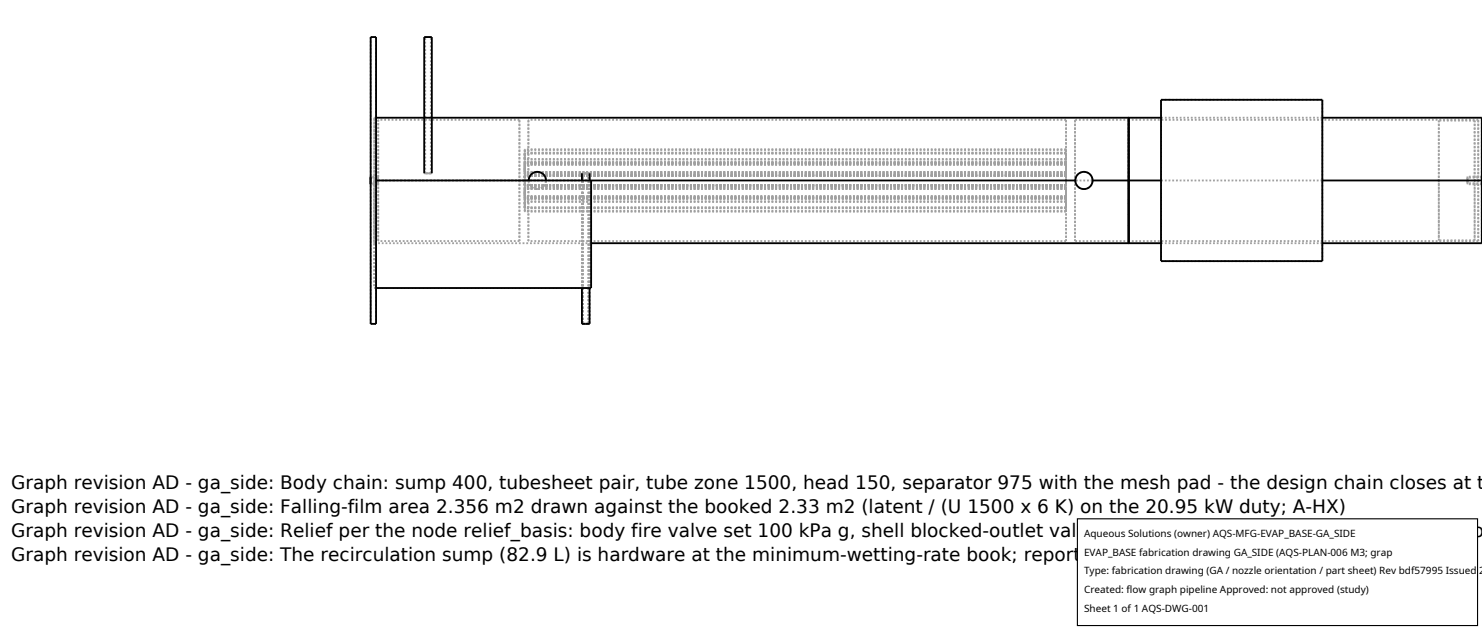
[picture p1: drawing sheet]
<svg xmlns="http://www.w3.org/2000/svg" width="212mm" height="90mm" viewBox="0 0 212 90" stroke-linecap="round" stroke-linejoin="round" font-family="sans-serif">
<defs><g id="words">
<g font-size="2.6">
<text x="1.6" y="69.8">Graph revision AD - ga_side: Body chain: sump 400, tubesheet pair, tube zone 1500, head 150, separator 975 with the mesh pad - the design chain closes at t</text>
<text x="1.6" y="73.3">Graph revision AD - ga_side: Falling-film area 2.356 m2 drawn against the booked 2.33 m2 (latent / (U 1500 x 6 K) on the 20.95 kW duty; A-HX)</text>
<text x="1.6" y="76.7">Graph revision AD - ga_side: Relief per the node relief_basis: body fire valve set 100 kPa g, shell blocked-outlet valve set 350 kPa g, API 526 D orifices, vent to</text>
<text x="1.6" y="80.2">Graph revision AD - ga_side: The recirculation sump (82.9 L) is hardware at the minimum-wetting-rate book; reported, no residence time claimed (A-VES rule)</text>
</g>
<g font-size="1.4">
<text x="154.8" y="76.6">Aqueous Solutions (owner) AQS-MFG-EVAP_BASE-GA_SIDE</text>
<text x="154.8" y="79.3">EVAP_BASE fabrication drawing GA_SIDE (AQS-PLAN-006 M3; grap</text>
<text x="154.8" y="82">Type: fabrication drawing (GA / nozzle orientation / part sheet) Rev bdf57995 Issued 2</text>
<text x="154.8" y="84.7">Created: flow graph pipeline Approved: not approved (study)</text>
<text x="154.8" y="87.4">Sheet 1 of 1 AQS-DWG-001</text>
</g>
</g></defs>
<g fill="none" stroke="#a0a0a0" stroke-width=".26" stroke-dasharray=".3 .3" stroke-linecap="butt">
<path d="M52.9 5.3h.8M52.9 5.3v40.9M53.5 16.8v9M53.7 5.3v40.9M53.7 16.8h-.2M54 17.1v17.3M60.6 5.3h1.1M60.7 5.3h.8M61.1 5.3h-.4M61.5 5.3h-.4M74.2 17.1v8.7M74.2 17.1h-20.2"/>
<path d="M75.5 17.1v8.7M152.3 17.1v8.7M152.3 17.1h-76.8M153.5 17.1v8.7M161.2 17.1v8.7M161.2 17.1h-7.7M165.8 14.3h23.1M165.8 14.3v23M188.9 14.3v23M188.9 16.8h-23.1M205.5 17.2v8.6M210.6 17.2v8.6"/>
<path d="M210.6 17.2h-5.1M211.1 17.1v8.7M211.1 17.1h-49.9M52.9 26.3v-1.1M52.9 25.8v.4M52.9 26.2v-.8M52.9 25.4v.4M53.5 25.8v8.9M53.5 34.7v-17.9M53.5 25.8h30.9M53.5 25.8v15.3M53.5 25.8h.2"/>
<path d="M54 25.8v.5M54 26.3v-1.1M54 25.2v.6M54 25.8v.4M54 26.2v-.8M54 25.4v.4M54 25.2h-1.1M54 26.3h-1.1M54 25.4h-1.1M54 26.2h-1.1M54 25.8v-8.7M54 34.4v-8.6"/>
<path d="M60.6 24.7h1.1M60.7 24.7h.8M60.7 24.7v-19.4M61.1 24.7h-.5M61.1 24.7h-.4M61.5 24.7h-.4M61.5 24.7v-19.4M61.7 24.7h-.6M74.2 25.8v8.6M74.2 34.4v-17.3M74.2 34.4h-20.2M75 25.8v.7"/>
<path d="M75 26.5v-1.5M75 25v.8M75 25.8v.6M75 26.4v-1.3M75 25.1v.7M75 27.4v.7M75 28.1v-1.5M75 26.6v.8M75 27.4v.6M75 28v-1.3M75 26.7v.7M75 24.2v.7"/>
<path d="M75 24.9v-1.5M75 23.4v.8M75 24.2v.6M75 24.8v-1.3M75 23.5v.7M75 27.6v.8M75 28.4v-1.5M75 26.9v.7M75 27.6v.7M75 28.3v-1.3M75 27v.6M75 29v.7"/>
<path d="M75 29.7v-1.5M75 28.2v.8M75 29v.6M75 29.6v-1.3M75 28.3v.7M75 29.5v.7M75 30.2v-1.5M75 28.7v.8M75 29.5v.6M75 30.1v-1.3M75 28.8v.7M75 23.9v.8"/>
<path d="M75 24.7v-1.5M75 23.2v.7M75 23.9v.7M75 24.6v-1.3M75 23.3v.6M75 22.6v.7M75 23.3v-1.5M75 21.8v.8M75 22.6v.6M75 23.2v-1.3M75 21.9v.7M75 22.1v.7"/>
<path d="M75 22.8v-1.5M75 21.3v.8M75 22.1v.6M75 22.7v-1.3M75 21.4v.7M75.5 25.8v8.6M75.5 34.4v-17.3M75.5 25.8l.1 .4 .3 .4 .4 .3 .4 .1M76.7 27l.5-.1 .4-.3 .3-.4 .1-.4-.1-.5-.3-.4-.3-.2-.5-.2-.5 .1-.4 .3-.3 .4-.1 .5 .1 .4 .3 .4 .4 .3 .4 .1M76.7 27l.5-.1 .4-.3 .3-.4 .1-.4M83.1 24.7h.6M83.1 24.7v21.5"/>
<path d="M83.1 25.8v15.3M83.3 24.7h.4M83.3 24.7v21.5M83.7 24.7h.5M83.7 24.7h.4M84.1 24.7h-.8M84.1 24.7v21.5M84.2 24.7h-1.1M84.2 24.7v21.5M84.2 25.8v15.3M84.4 25.8h-30.9M84.4 25.8v15.3"/>
<path d="M84.4 34.7h-30.9M152.3 25.8v8.6M152.3 34.4v-17.3M152.3 25.8v.7M152.3 26.5v-1.5M152.3 25v.8M152.3 25.8v.6M152.3 26.4v-1.3M152.3 25.1v.7M152.3 27.4v.7M152.3 28.1v-1.5M152.3 26.6v.8"/>
<path d="M152.3 27.4v.6M152.3 28v-1.3M152.3 26.7v.7M152.3 24.2v.7M152.3 24.9v-1.5M152.3 23.4v.8M152.3 24.2v.6M152.3 24.8v-1.3M152.3 23.5v.7M152.3 27.6v.8M152.3 28.4v-1.5M152.3 26.9v.7"/>
<path d="M152.3 27.6v.7M152.3 28.3v-1.3M152.3 27v.6M152.3 29v.7M152.3 29.7v-1.5M152.3 28.2v.8M152.3 29v.6M152.3 29.6v-1.3M152.3 28.3v.7M152.3 29.5v.7M152.3 30.2v-1.5M152.3 28.7v.8"/>
<path d="M152.3 29.5v.6M152.3 30.1v-1.3M152.3 28.8v.7M152.3 23.9v.8M152.3 24.7v-1.5M152.3 23.2v.7M152.3 23.9v.7M152.3 24.6v-1.3M152.3 23.3v.6M152.3 22.6v.7M152.3 23.3v-1.5M152.3 21.8v.8"/>
<path d="M152.3 22.6v.6M152.3 23.2v-1.3M152.3 21.9v.7M152.3 22.1v.7M152.3 22.8v-1.5M152.3 21.3v.8M152.3 22.1v.6M152.3 22.7v-1.3M152.3 21.4v.7M152.3 34.4h-76.8M152.3 25h-77.3M152.3 26.5h-77.3"/>
<path d="M152.3 25.1h-77.3M152.3 26.4h-77.3M152.3 26.6h-77.3M152.3 28.1h-77.3M152.3 26.7h-77.3M152.3 28h-77.3M152.3 23.4h-77.3M152.3 24.9h-77.3M152.3 23.5h-77.3M152.3 24.8h-77.3M152.3 26.9h-77.3M152.3 28.4h-77.3"/>
<path d="M152.3 27h-77.3M152.3 28.3h-77.3M152.3 28.2h-77.3M152.3 29.7h-77.3M152.3 29.6h-77.3M152.3 28.7h-77.3M152.3 30.2h-77.3M152.3 28.8h-77.3M152.3 30.1h-77.3M152.3 23.2h-77.3M152.3 24.7h-77.3M152.3 23.3h-77.3"/>
<path d="M152.3 24.6h-77.3M152.3 21.8h-77.3M152.3 21.9h-77.3M152.3 21.3h-77.3M152.3 22.8h-77.3M152.3 21.4h-77.3M152.3 22.7h-77.3M153.5 25.8v8.6M153.5 34.4v-17.3M154.8 27l.5-.1 .4-.3 .3-.4v-.5l-.1-.4-.2-.4-.5-.3-.4-.1-.5 .2-.4 .2-.2 .4-.1 .5 .1 .5 .3 .4 .4 .2 .4 .1M156 25.8h-2.4M161.2 34.7v-17.9"/>
<path d="M161.2 25.8v8.6M161.2 34.4v-17.3M161.2 34.4h-7.7M165.8 37.3h23.1M188.9 25.8h-23.1M188.9 34.7h-23.1M205.5 25.8v8.5M205.5 34.3v-17.1M209.6 25.8v.5M209.6 26.3v-1.1M209.6 25.2v.6M209.6 25.8v.4"/>
<path d="M209.6 26.2v-.8M209.6 25.4v.4M210.6 25.8v8.5M210.6 34.3v-17.1M210.6 34.3h-5.1M211.1 25.8v8.6M211.1 34.4v-17.3M211.1 34.4h-49.9M211.6 34.7v-17.9M211.6 25.2h-2M211.6 26.3h-2M211.7 26.3v-1.1"/>
<path d="M211.7 25.8v.4M211.7 26.2v-.8M211.7 25.4v.4M211.7 25.4h-2.1M211.7 26.2h-2.1M52.9 46.2h.8M53.5 41.1h30.9M53.5 41.1h.2M83.1 46.2h.6M83.3 46.2h.4M83.7 46.2h.5M83.7 46.2h.4"/>
<path d="M84.1 46.2h-.8M84.2 46.2h-1.1"/>
</g>
<g fill="none" stroke="#000" stroke-width=".26">
<path d="M52.9 5.3h.8v40.9h-.8zM53.7 16.8h112.1M161.2 16.8v17.9M165.8 14.3h23.1v23h-23.1zM188.9 16.8h22.7v17.9h-22.7M52.9 25.2v1.1M53.7 25.8h99.9M60.6 24.7v-19.4h1.1v19.4M75.5 25.8l.1-.5 .3-.4 .3-.2 .5-.2 .5 .1 .4 .3 .3 .4 .1 .5M83.1 24.7v1.1M84.2 24.7v1.1M84.4 25.8v15.3h-30.7"/>
<path d="M84.4 34.7h81.4M156 25.8h9.8M188.9 25.8h22.7M211.6 25.2v1.1M83.1 41.1v5.1h1.1v-5.1"/>
<circle cx="154.8" cy="25.8" r="1.23"/>
</g>
<path d="M153.9 74.1h57.1v15.2h-57.1z" fill="#fff" stroke="#000" stroke-width=".16"/>
<use href="#words"/>
</svg>
